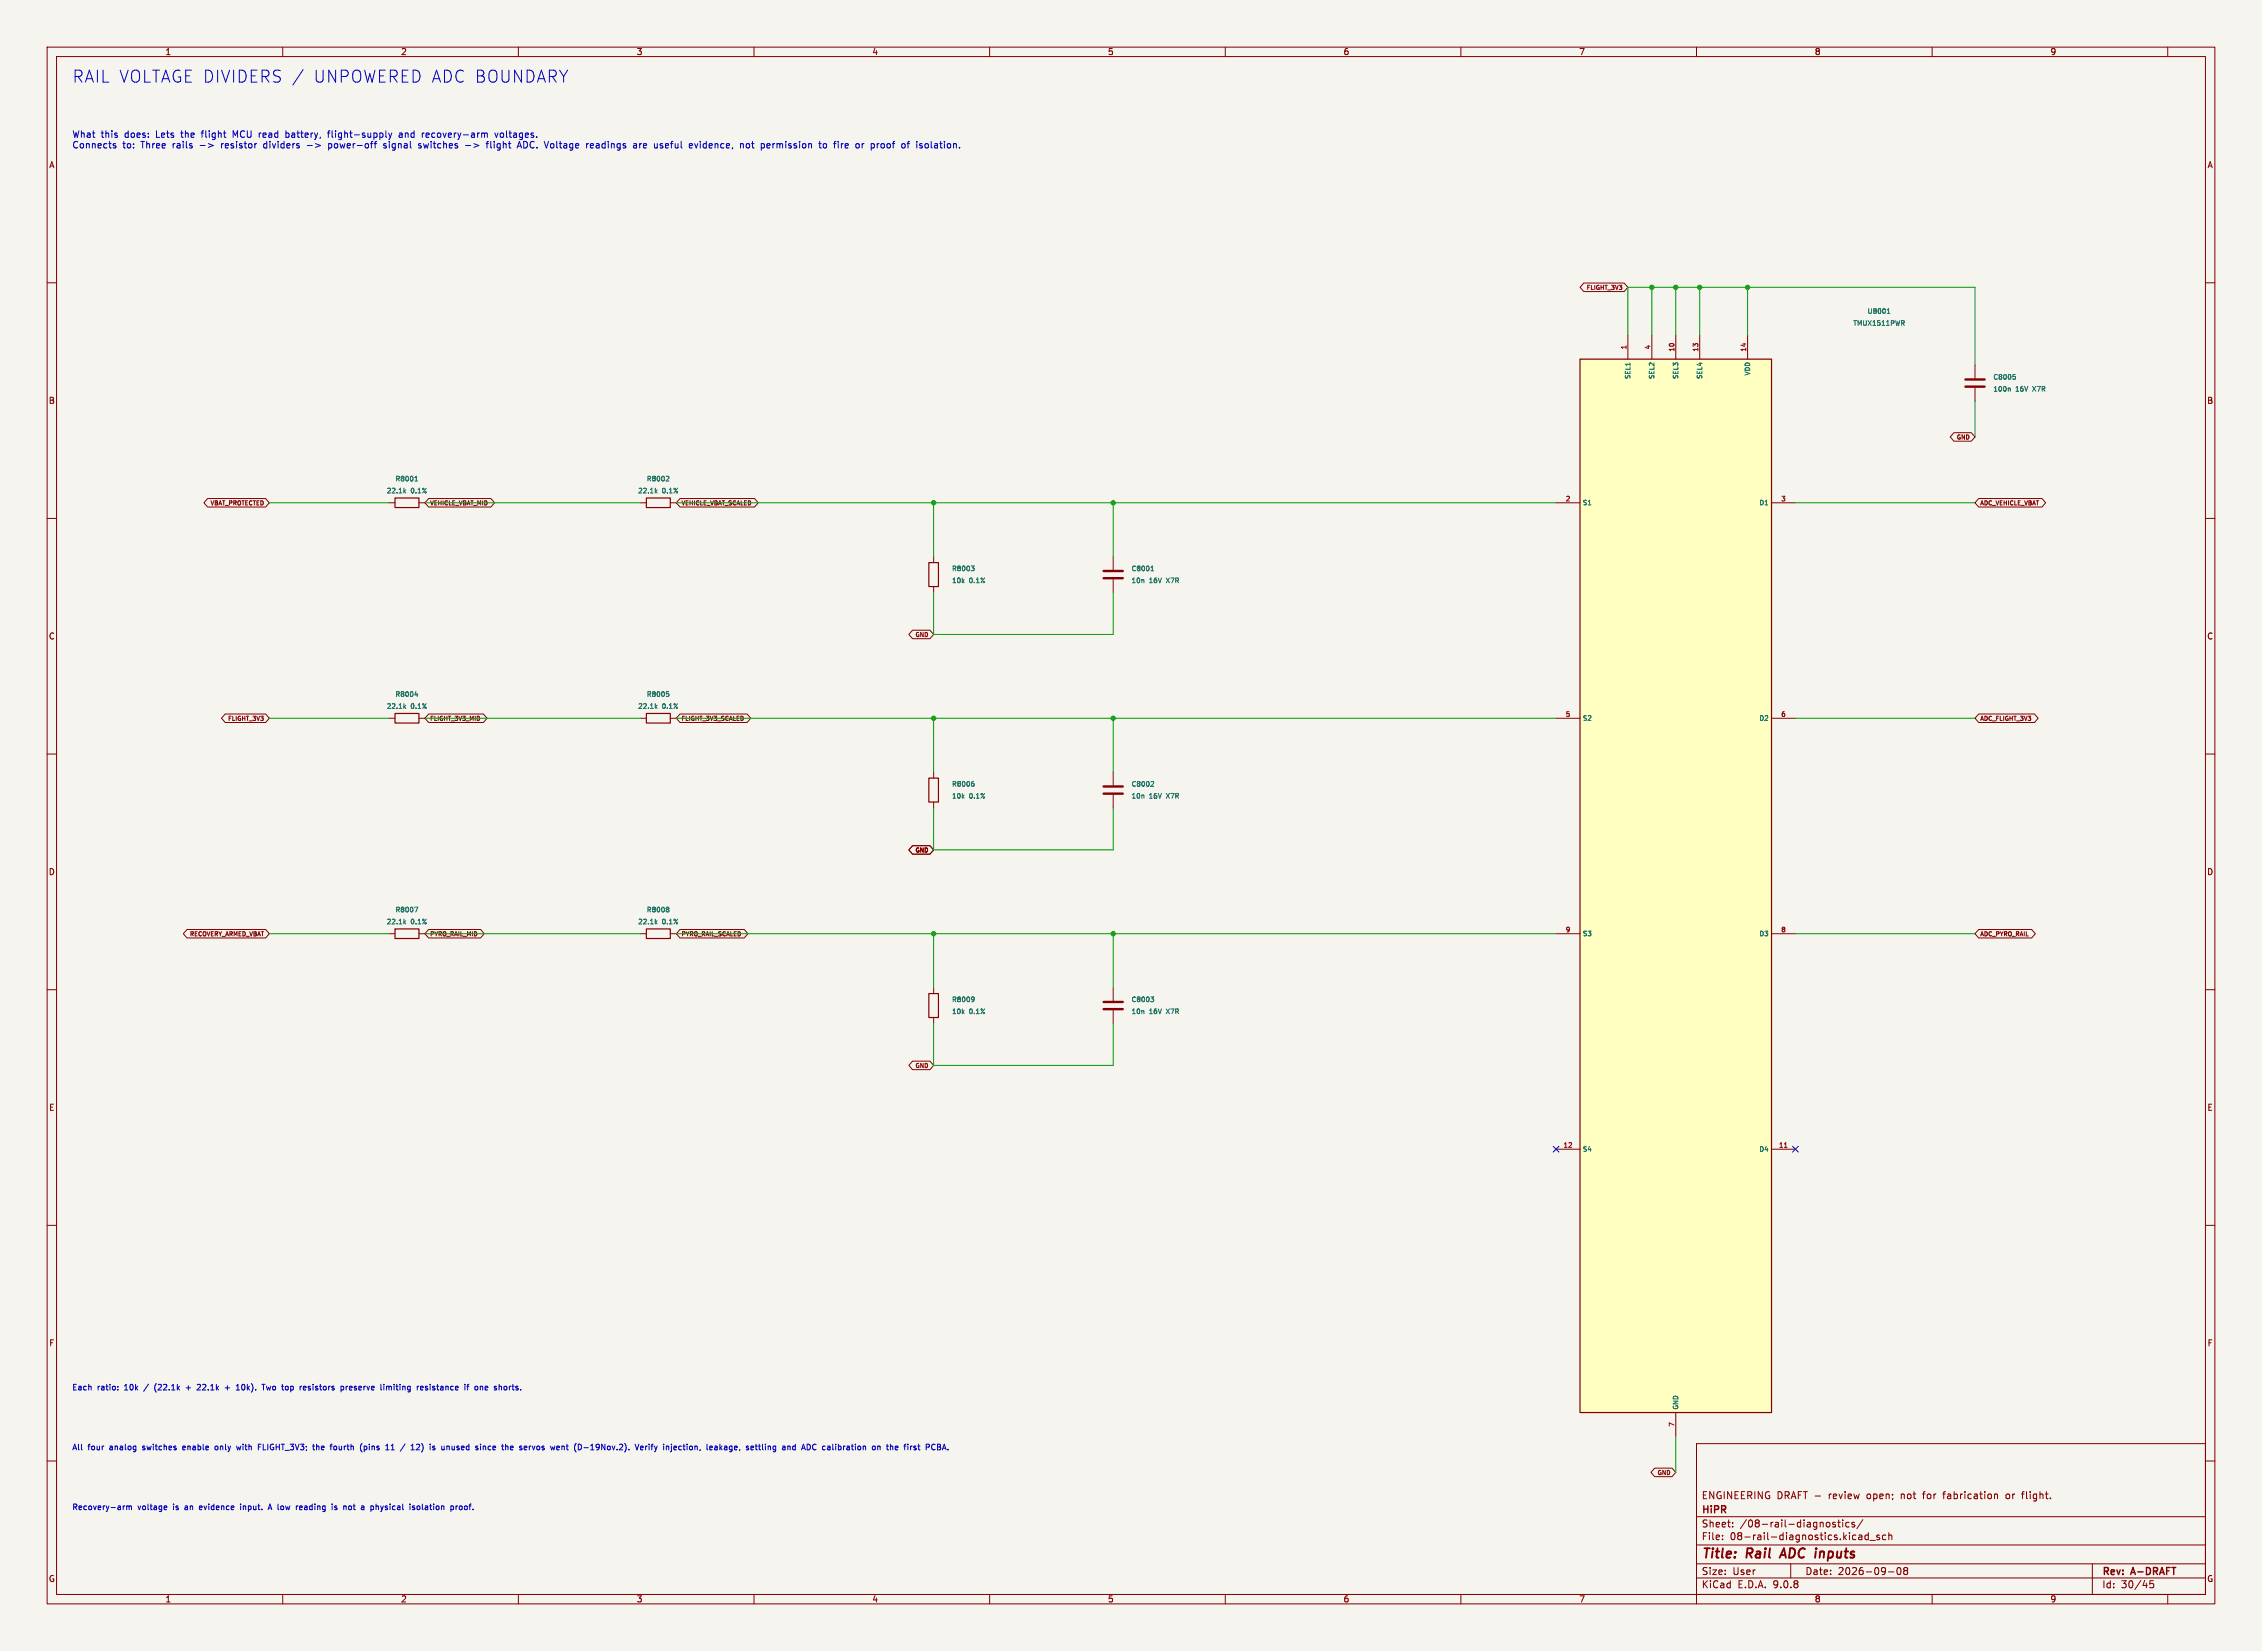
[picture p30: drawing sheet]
<svg xmlns="http://www.w3.org/2000/svg" width="480mm" height="350mm" viewBox="0 0 480 350" stroke-linecap="round" stroke-linejoin="round" font-family="sans-serif">
<defs><g id="words">
<g font-size="3.5" fill="#0000c2">
<text x="15.2" y="17.8">RAIL VOLTAGE DIVIDERS /</text>
<text x="66.2" y="17.8">UNPOWERED ADC BOUNDARY</text>
</g>
<g font-size="2.8" fill="#840000">
<text x="361" y="331.2">Title:</text>
<text x="370.7" y="331.2">Rail</text>
<text x="378.8" y="331.2">ADC inputs</text>
</g>
<g font-size="2.1" fill="#840000">
<text x="361" y="321.5">HiPR</text>
<text x="361" y="318.3">ENGINEERING DRAFT -</text>
<text x="388.2" y="318.3">review</text>
<text x="396.4" y="318.3">open;</text>
<text x="403.8" y="318.3">not</text>
<text x="408.7" y="318.3">for</text>
<text x="413.1" y="318.3">fabrication</text>
<text x="426.5" y="318.3">or</text>
<text x="430.1" y="318.3">flight.</text>
<text x="361" y="327">File:</text>
<text x="361" y="324.3">Sheet:</text>
<text x="367.1" y="327">08-rail-diagnostics.kicad_sch</text>
<text x="369.2" y="324.3">/08-rail-diagnostics/</text>
<text x="361" y="334.4">Size:</text>
<text x="367.7" y="334.4">User</text>
<text x="383" y="334.4">Date:</text>
<text x="390" y="334.4">2026-09-08</text>
<text x="446" y="334.6">Rev:</text>
<text x="452.4" y="334.6">A-DRAFT</text>
<text x="361" y="337.2">KiCad</text>
<text x="368.7" y="337.2">E.D.A.</text>
<text x="376.3" y="337.2">9.0.8</text>
<text x="446" y="337.2">Id:</text>
<text x="450.1" y="337.2">30/45</text>
</g>
<g font-size="1.9" fill="#0000c2">
<text x="15.2" y="29.6">What</text>
<text x="21.4" y="29.6">this</text>
<text x="26.5" y="29.6">does:</text>
<text x="33.3" y="29.6">Lets</text>
<text x="38.8" y="29.6">the</text>
<text x="43.3" y="29.6">flight</text>
<text x="50.1" y="29.6">MCU read</text>
<text x="61.7" y="29.6">battery,</text>
<text x="70.8" y="29.6">flight-supply</text>
<text x="86.1" y="29.6">and</text>
<text x="91.1" y="29.6">recovery-arm</text>
<text x="106.8" y="29.6">voltages.</text>
<text x="15.2" y="31.8">Connects</text>
<text x="26" y="31.8">to:</text>
<text x="30" y="31.8">Three</text>
<text x="36.8" y="31.8">rails</text>
<text x="47.5" y="31.8">resistor</text>
<text x="56.6" y="31.8">dividers</text>
<text x="66" y="31.8">-&gt;</text>
<text x="70.7" y="31.8">power-off</text>
<text x="82.6" y="31.8">signal</text>
<text x="90.2" y="31.8">switches</text>
<text x="100.3" y="31.8">-&gt;</text>
<text x="105" y="31.8">flight</text>
<text x="111.8" y="31.8">ADC. Voltage</text>
<text x="126.7" y="31.8">readings</text>
<text x="136.9" y="31.8">are</text>
<text x="141.5" y="31.8">useful</text>
<text x="149.1" y="31.8">evidence,</text>
<text x="160.1" y="31.8">not</text>
<text x="164.7" y="31.8">permission</text>
<text x="177.2" y="31.8">to</text>
<text x="180.5" y="31.8">fire</text>
<text x="185.3" y="31.8">or</text>
<text x="188.7" y="31.8">proof</text>
<text x="195.4" y="31.8">of</text>
<text x="198.7" y="31.8">isolation.</text>
</g>
<g font-size="1.8" fill="#840000">
<text x="35" y="11.9">1</text>
<text x="85" y="11.9">2</text>
<text x="135" y="11.9">3</text>
<text x="185" y="11.9">4</text>
<text x="235" y="11.9">5</text>
<text x="285" y="11.9">6</text>
<text x="335" y="11.9">7</text>
<text x="385" y="11.9">8</text>
<text x="435" y="11.9">9</text>
<text x="10.3" y="35.9">A</text>
<text x="468.3" y="35.9">A</text>
<text x="10.3" y="85.9">B</text>
<text x="468.3" y="85.9">B</text>
<text x="10.3" y="135.9">C</text>
<text x="468.3" y="135.9">C</text>
<text x="10.3" y="185.9">D</text>
<text x="468.3" y="185.9">D</text>
<text x="10.3" y="235.9">E</text>
<text x="468.3" y="235.9">E</text>
<text x="10.3" y="285.9">F</text>
<text x="468.3" y="285.9">F</text>
<text x="10.3" y="335.9">G</text>
<text x="468.3" y="335.9">G</text>
<text x="35" y="340.2">1</text>
<text x="85" y="340.2">2</text>
<text x="135" y="340.2">3</text>
<text x="185" y="340.2">4</text>
<text x="235" y="340.2">5</text>
<text x="285" y="340.2">6</text>
<text x="335" y="340.2">7</text>
<text x="385" y="340.2">8</text>
<text x="435" y="340.2">9</text>
</g>
<g font-size="1.7" fill="#0000c2">
<text x="15.2" y="295.2">Each</text>
<text x="20.7" y="295.2">ratio:</text>
<text x="26.5" y="295.2">10k</text>
<text x="30.9" y="295.2">/</text>
<text x="33.3" y="295.2">(22.1k</text>
<text x="40.2" y="295.2">+</text>
<text x="42.8" y="295.2">22.1k</text>
<text x="48.9" y="295.2">+</text>
<text x="51.5" y="295.2">10k).</text>
<text x="57.3" y="295.2">Two</text>
<text x="61.7" y="295.2">top</text>
<text x="65.7" y="295.2">resistors</text>
<text x="74.6" y="295.2">preserve</text>
<text x="83.3" y="295.2">limiting</text>
<text x="91.2" y="295.2">resistance</text>
<text x="101.5" y="295.2">if</text>
<text x="103.9" y="295.2">one</text>
<text x="108.2" y="295.2">shorts.</text>
<text x="15.2" y="307.9">All</text>
<text x="18.7" y="307.9">four</text>
<text x="23.4" y="307.9">analog</text>
<text x="30.6" y="307.9">switches</text>
<text x="39.3" y="307.9">enable</text>
<text x="46.4" y="307.9">only</text>
<text x="51.2" y="307.9">with</text>
<text x="56" y="307.9">FLIGHT_3V3;</text>
<text x="67.8" y="307.9">the</text>
<text x="71.8" y="307.9">fourth</text>
<text x="78.3" y="307.9">(pins</text>
<text x="87.3" y="307.9">/</text>
<text x="89.7" y="307.9">12)</text>
<text x="93.9" y="307.9">is</text>
<text x="96.6" y="307.9">unused</text>
<text x="104.1" y="307.9">since</text>
<text x="109.9" y="307.9">the</text>
<text x="113.8" y="307.9">servos</text>
<text x="120.7" y="307.9">went</text>
<text x="125.9" y="307.9">(D-19Nov.2).</text>
<text x="139.1" y="307.9">Verify</text>
<text x="145.2" y="307.9">injection,</text>
<text x="154.6" y="307.9">leakage,</text>
<text x="163.3" y="307.9">settling</text>
<text x="171.1" y="307.9">and</text>
<text x="175.5" y="307.9">ADC calibration</text>
<text x="190.9" y="307.9">on</text>
<text x="194.2" y="307.9">the</text>
<text x="198.1" y="307.9">first</text>
<text x="15.2" y="320.6">Recovery-arm</text>
<text x="29.2" y="320.6">voltage</text>
<text x="36.9" y="320.6">is</text>
<text x="39.5" y="320.6">an</text>
<text x="42.9" y="320.6">evidence</text>
<text x="51.8" y="320.6">input.</text>
<text x="58" y="320.6">A low</text>
<text x="64.2" y="320.6">reading</text>
<text x="72.1" y="320.6">is</text>
<text x="74.7" y="320.6">not</text>
<text x="78.7" y="320.6">a</text>
<text x="80.9" y="320.6">physical</text>
<text x="89.4" y="320.6">isolation</text>
<text x="98.3" y="320.6">proof.</text>
</g>
<g font-size="1.4" fill="#006464">
<text x="393.1" y="69.3">TMUX1511PWR</text>
<text x="396.2" y="66.8">U8001</text>
<text x="346.2" y="80.6" transform="rotate(-90 346.2 80.6)">SEL1</text>
<text x="351.2" y="80.6" transform="rotate(-90 351.2 80.6)">SEL2</text>
<text x="356.3" y="80.6" transform="rotate(-90 356.3 80.6)">SEL3</text>
<text x="361.4" y="80.6" transform="rotate(-90 361.4 80.6)">SEL4</text>
<text x="371.6" y="79.8" transform="rotate(-90 371.6 79.8)">VDD</text>
<text x="422.9" y="83.3">100n</text>
<text x="422.9" y="80.7">C8005</text>
<text x="427.7" y="83.3">16V</text>
<text x="431.6" y="83.3">X7R</text>
<text x="82" y="104.9">22.1k</text>
<text x="83.8" y="102.3">R8001</text>
<text x="87.2" y="104.9">0.1%</text>
<text x="135.3" y="104.9">22.1k</text>
<text x="137.1" y="102.3">R8002</text>
<text x="140.5" y="104.9">0.1%</text>
<text x="335.8" y="107.4">S1</text>
<text x="373.2" y="107.4">D1</text>
<text x="201.9" y="123.9">10k</text>
<text x="201.9" y="121.4">R8003</text>
<text x="205.7" y="123.9">0.1%</text>
<text x="240" y="123.9">10n</text>
<text x="240" y="121.4">C8001</text>
<text x="243.9" y="123.9">16V</text>
<text x="247.7" y="123.9">X7R</text>
<text x="83.8" y="148.1">R8004</text>
<text x="137.1" y="148.1">R8005</text>
<text x="82" y="150.6">22.1k</text>
<text x="87.2" y="150.6">0.1%</text>
<text x="135.3" y="150.6">22.1k</text>
<text x="140.5" y="150.6">0.1%</text>
<text x="335.8" y="153.1">S2</text>
<text x="373.2" y="153.1">D2</text>
<text x="201.9" y="167.1">R8006</text>
<text x="240" y="167.1">C8002</text>
<text x="201.9" y="169.6">10k</text>
<text x="205.7" y="169.6">0.1%</text>
<text x="240" y="169.6">10n</text>
<text x="243.9" y="169.6">16V</text>
<text x="247.7" y="169.6">X7R</text>
<text x="82" y="196.3">22.1k</text>
<text x="83.8" y="193.8">R8007</text>
<text x="87.2" y="196.3">0.1%</text>
<text x="135.3" y="196.3">22.1k</text>
<text x="137.1" y="193.8">R8008</text>
<text x="140.5" y="196.3">0.1%</text>
<text x="335.8" y="198.9">S3</text>
<text x="373.2" y="198.9">D3</text>
<text x="201.9" y="215.4">10k</text>
<text x="201.9" y="212.8">R8009</text>
<text x="205.7" y="215.4">0.1%</text>
<text x="240" y="215.4">10n</text>
<text x="240" y="212.8">C8003</text>
<text x="243.9" y="215.4">16V</text>
<text x="247.7" y="215.4">X7R</text>
<text x="335.8" y="244.6">S4</text>
<text x="373.2" y="244.6">D4</text>
<text x="356.3" y="299.2" transform="rotate(-90 356.3 299.2)">GND</text>
</g>
<g font-size="1.4" fill="#a90000">
<text x="345.2" y="74.3" transform="rotate(-90 345.2 74.3)">1</text>
<text x="350.3" y="74.3" transform="rotate(-90 350.3 74.3)">4</text>
<text x="355.3" y="74.7" transform="rotate(-90 355.3 74.7)">10</text>
<text x="360.4" y="74.7" transform="rotate(-90 360.4 74.7)">13</text>
<text x="370.6" y="74.7" transform="rotate(-90 370.6 74.7)">14</text>
<text x="332.1" y="106.4">2</text>
<text x="377.9" y="106.4">3</text>
<text x="332.1" y="152.1">5</text>
<text x="377.9" y="152.1">6</text>
<text x="332.1" y="197.9">9</text>
<text x="377.9" y="197.9">8</text>
<text x="331.7" y="243.6">12</text>
<text x="377.4" y="243.6">11</text>
<text x="355.3" y="302.9" transform="rotate(-90 355.3 302.9)">7</text>
</g>
<g font-size="1.3" fill="#840000">
<text x="336.5" y="61.7">FLIGHT_3V3</text>
<text x="415.1" y="93.5">GND</text>
<text x="44.5" y="107.4">VBAT_PROTECTED</text>
<text x="91.2" y="107.4">VEHICLE_VBAT_MID</text>
<text x="144.5" y="107.4">VEHICLE_VBAT_SCALED</text>
<text x="420.1" y="107.4">ADC_VEHICLE_VBAT</text>
<text x="194.1" y="135.4">GND</text>
<text x="48.2" y="153.1">FLIGHT_3V3</text>
<text x="91.2" y="153.1">FLIGHT_3V3_MID</text>
<text x="144.5" y="153.1">FLIGHT_3V3_SCALED</text>
<text x="420.1" y="153.1">ADC_FLIGHT_3V3</text>
<text x="194.1" y="181.1">GND</text>
<text x="40.1" y="198.9">RECOVERY_ARMED_VBAT</text>
<text x="91.2" y="198.9">PYRO_RAIL_MID</text>
<text x="144.5" y="198.9">PYRO_RAIL_SCALED</text>
<text x="420.1" y="198.9">ADC_PYRO_RAIL</text>
<text x="194.1" y="226.8">GND</text>
<text x="351.6" y="313.2">GND</text>
</g>
</g></defs>
<path d="M0 0h480v350.3h-480z" fill="#f5f4ef" stroke="#f5f4ef" stroke-width=".21"/>
<g fill="none" stroke="#840000" stroke-width=".21">
<path d="M10 10h460v330.3h-460zM12 12h456v326.3h-456zM60 10v2M110 10v2M160 10v2M210 10v2M260 10v2M310 10v2M360 10v2M410 10v2M460 10v2M10 60h2"/>
<path d="M419.1 77.5v2.8M468 60h2M419.1 82.3v2.8M10 110h2M82.5 106.7h1.3M88.9 106.7h1.3M198.1 118.1v1.3M236.2 118.1v2.8M468 110h2M198.1 124.5v1.2M236.2 122.9v2.8M10 160h2"/>
<path d="M236.2 163.8v2.8M236.2 168.7v2.8M468 160h2M10 210h2M236.2 209.6v2.7M236.2 214.4v2.8M468 210h2M10 260h2M468 260h2M10 310h2M360 306.3h108v32h-108zM412.2 317h.6"/>
<path d="M423.3 317.1h.5l.1 .9M426 317l-.3 .3v.4l.3 .3M429 317h.5M429.5 316.5l-.3 .2v1.3M468 310h2M60 338.3v2M110 338.3v2M160 338.3v2M210 338.3v2M260 338.3v2M310 338.3v2M360 338.3v2"/>
<path d="M360 334.8h108M360 331.8h108M360 327.8h108M360 321.8h108M365.5 326.6v.1M365.5 325.8v.1M367.7 323.9v.1M367.7 323.1v.1M380 331.8v3M388 323l.3 .3v.4l-.3 .3M389.5 323.1l-.4-.1-.2 .2 .1 .2 .5 .2v.3h-.6M390 323h.5"/>
<path d="M390.2 322.5v1.3l.3 .2M391 322.5v.2M391 323v1M392.4 323.1l-.4-.1-.3 .3 .1 .6h.6M393.5 323.1l-.3-.1-.2 .2v.2l.5 .2v.3h-.5M394.5 325.8h.5l.1 .9M394.5 326.6h.6M395.1 326.1l-.6 .1M395.3 322.4l-1.3 2M396.5 325.8l-.5-.1-.3 .3 .2 .6h.6M396.5 325.2v1.5M396.8 326.9h1.2"/>
<path d="M398.8 325.8l-.3-.1-.3 .2 .1 .2 .5 .2v.3h-.6M400.2 325.8l-.5-.1-.2 .3 .1 .6h.6M400.7 333.5h1.2M400.8 325.9l.2-.2 .4 .1 .1 .9M400.8 325.2v1.5M402.7 332.8l.2-.2a.8 .8 0 0 1 .5 .8 .8 .8 0 0 1-.5 .7l-.4-.6zM404.2 333.3l-.2-.3 .2-.4 .5 .1 .1 .2-.3 .4M404.2 333.3l-.2 .2v.5l.2 .1 .5-.1 .1-.2-.1-.4-.2-.1M404.2 333.3h.3M410 338.3v2M444 331.8v6.5M457 335.4h-.8v.7l.2-.1 .5 .1 .1 .2v.5l-.3 .1-.5-.1"/>
<path d="M460 338.3v2"/>
</g>
<path d="M378.5 328.5l-.9 2" fill="none" stroke="#840000" stroke-width=".4"/>
<path d="M83.8 105.7h5.1v2h-5.1zM197.1 119.4h2v5.1h-2z" fill="none" stroke="#840000" stroke-width=".25"/>
<path d="M427.2 79.5h.4M427.3 79.8l.4 .2-.1 .4-.3 .1M426.3 82.3l.3 .2v.5M85.8 104.2l.3 .4M86.1 103.9l-.4 .4M88 102.1h.6M88.1 101.3l.2-.3v1.1M206.1 120.1h.6l-.3 .4 .3 .1v.3l-.2 .2h-.3M244.2 121.1h.6M244.3 120.3l.2-.2v1M244.4 165.8l.3 .1 .1 .2-.6 .7h.6M244.2 211.5h.6l-.3 .4 .3 .1v.4l-.2 .2h-.3" fill="none" stroke="#006464" stroke-width=".21"/>
<path d="M417.1 80.5h4M417.1 82h4M234.2 121.2h4.1M234.2 122.7h4.1M234.2 166.9h4.1M234.2 168.4h4.1M234.2 212.6h4.1M234.2 214.1h4.1" fill="none" stroke="#840000" stroke-width=".51"/>
<path d="M335.3 76.2h40.6v223.5h-40.6z" fill="#ffffc2"/>
<path d="M335.3 76.2h40.6v223.5h-40.6zM137.2 105.7h5v2h-5zM83.8 151.4h5.1v2h-5.1zM137.2 151.4h5v2h-5zM197.1 165.1h2v5.1h-2zM83.8 197.1h5.1v2h-5.1zM137.2 197.1h5v2h-5zM197.1 210.8h2v5.1h-2z" fill="none" stroke="#840000" stroke-width=".25"/>
<g fill="none" stroke="#840000" stroke-width=".21">
<path d="M336.1 60.1h8.6l.7 .9-.7 .9h-8.6l-.8-.9zM345.4 71.1v5.1M350.5 71.1v5.1M355.6 71.1v5.1M360.7 71.1v5.1M370.8 71.1v5.1M414.6 91.8h3.7l.8 .9-.8 .9h-3.7l-.8-.9zM44.1 105.8h12.3l.7 .9-.7 .9h-12.3l-.8-.9zM91 105.8h13.2l.7 .9-.7 .9h-13.2l-.8-.9zM135.9 106.7h1.3M142.2 106.7h1.3M144.3 105.8h15.8l.8 .9-.8 .9h-15.8l-.8-.9z"/>
<path d="M330.2 106.7h5.1M375.9 106.7h5.1M419.9 105.8h13.4l.8 .9-.8 .9h-13.4l-.8-.9zM193.6 133.7h3.7l.8 .9-.8 .9h-3.7l-.7-.9zM47.8 151.5h8.6l.7 .9-.7 .9h-8.6l-.8-.9zM82.5 152.4h1.3M88.9 152.4h1.3M91 151.5h11.6l.8 .9-.8 .9h-11.6l-.8-.9zM135.9 152.4h1.3M142.2 152.4h1.3M144.3 151.5h14.2l.8 .9-.8 .9h-14.2l-.8-.9zM330.2 152.4h5.1"/>
<path d="M375.9 152.4h5.1M419.9 151.5h11.8l.8 .9-.8 .9h-11.8l-.8-.9zM193.6 179.4h3.7l.8 .9-.8 .9h-3.7l-.7-.9zM198.1 163.8v1.3M198.1 170.2v1.3M39.7 197.2h16.7l.7 .9-.7 .9h-16.7l-.8-.9zM82.5 198.1h1.3M88.9 198.1h1.3M91 197.2h11l.8 .9-.8 .9h-11l-.8-.9zM135.9 198.1h1.3M142.2 198.1h1.3M144.3 197.2h13.6l.8 .9-.8 .9h-13.6l-.8-.9z"/>
<path d="M330.2 198.1h5.1M375.9 198.1h5.1M419.9 197.2h11.2l.8 .9-.8 .9h-11.2l-.8-.9zM198.1 209.6v1.2M198.1 215.9v1.3M193.6 225.2h3.7l.8 .9-.8 .9h-3.7l-.7-.9zM330.2 243.8h5.1M375.9 243.8h5.1M355.6 299.7v5.1M351.1 311.5h3.7l.8 .9-.8 .9h-3.7l-.8-.9z"/>
</g>
<path d="M378.7 243.5h.5" fill="none" stroke="#a90000" stroke-width=".21"/>
<g fill="none" stroke="#006464" stroke-width=".21">
<path d="M400.5 66.5h.6M400.6 65.7l.2-.2v1M403.8 68.6l.3 .4M404 68.1v.4M139.1 104.2l.3 .4M139.4 103.9l-.4 .4M141.5 101l.4 .1v.2l-.6 .8h.6M85.8 149.9l.3 .4M86.1 149.6l-.4 .4M88 147.4h.7M88.5 147.1v.7M139.1 149.9l.3 .4"/>
<path d="M139.4 149.6l-.4 .4M141.4 146.8h.5M141.5 147.2l.4 .1v.4l-.4 .1M206.3 166.2l.4 .2v.3l-.4 .1M206.4 165.8h.2M85.8 195.7l.3 .3M86.1 195.4l-.4 .4M88 192.5h.7l-.5 1M139.1 195.7l.3 .3M139.4 195.4l-.4 .4M141.6 192.5l.3 .2-.1 .2M141.6 192.9h.2"/>
<path d="M141.8 192.9l.1 .4-.3 .2M206.3 211.5l.4 .2v.6l-.3 .3M206.7 212l-.4 .2"/>
</g>
<g fill="none" stroke="#009600" stroke-width=".21">
<path d="M345.4 71.1v-10.1h73.7v16.5M350.5 61v10.1M355.6 61v10.1M360.7 61v10.1M370.8 61v10.1M419.1 85.1v7.6M57.1 106.7h25.4M90.2 106.7h45.7M143.5 106.7h186.7M198.1 106.7v11.4M236.2 106.7v11.4M381 106.7h38.1"/>
<path d="M198.1 125.7v8.9h38.1v-8.9M57.1 152.4h25.4M90.2 152.4h45.7M143.5 152.4h186.7M198.1 152.4v11.4M236.2 152.4v11.4M381 152.4h38.1M198.1 171.5v8.8h38.1v-8.8M57.1 198.1h25.4M90.2 198.1h45.7M143.5 198.1h186.7M198.1 198.1v11.5"/>
<path d="M236.2 198.1v11.5M381 198.1h38.1M198.1 217.2v8.9h38.1v-8.9M355.6 304.8v7.6"/>
</g>
<path d="M329.6 243.2l1.2 1.3M330.8 243.2l-1.2 1.3M380.4 243.2l1.2 1.3M381.6 243.2l-1.2 1.3" fill="none" stroke="#000084" stroke-width=".21"/>
<g fill="none" stroke="#0000c2" stroke-width=".21">
<path d="M64.3 14.8l-2.2 3.2M24.1 30.9l.4 .1 .1 .2-.2 .2-.4-.1M24.1 30.5h.4M42.5 30.9h1M44.2 30.5l1.1 .4-1.1 .4M49.9 28.8l-.4-1v1.4M56.1 30.5l-.2 .2 .2 .6M60.7 27.8v1.4M60.7 28.3h.5M60.7 29.1h.5M65.2 30.9h1.1M69.5 28.2h.5"/>
<path d="M69.7 31.3h.6M69.7 30.5h.6M69.7 30.5v1.4M70 27.8l-.3 .2v1.2M79.6 30.2v1.2M81.5 30.5v.4l.4 .1 .1 .2-.2 .2-.4-.1M81.8 30.5h.1M81.9 29l.2 .2M82.5 28.2l.3 1M82.8 29.2l-.3 .4M83.1 28.2l-.3 1M84.7 28.3h.6v.9"/>
<path d="M85.3 28.6h-.4l-.2 .2 .2 .4 .4-.1M89.3 30.5h-.3l-.2 .2 .1 .2 .4 .1v.3h-.5M89.9 28.2h.1M90.6 28.2l-.2 .2v.6l.2 .2M91.1 28.6l-.7 .1M98.8 30.9h1.1M103 28.2l.4 .2v.8M103.1 30.5h.6M103.7 30l-.4 .2v1.2M104.1 30v1.2l.2 .2M105 28.2l.3 1 .4-1M106.2 28.4v.6"/>
<path d="M109.7 31.4l.5-1.4 .5 1.4M109.9 31h.6M111.1 30v1.4h.4M125.3 30.9l.6-.1v-.3h-.4l-.2 .2v.6h.6M134.6 30.5l.5 .2v.7M135.1 31.3l-.5 .1M135.1 30.8l-.5 .1M135.7 30.5v.9M136.1 30.5l-.4 .2M140.3 30.9l.3 .1 .1 .2-.5 .2M140.3 30.5h.3M147.4 30.5l.3 .9 .4-.9"/>
<path d="M158.4 30.6l.2-.1 .4 .1 .1 .5-.2 .2-.3 .1-.2-.1zM159.5 30.5h.5M164 30.5v.9M164.1 30.5l-.1 .2M174.7 30.6l.2-.1 .4 .1 .1 .5-.1 .2-.4 .1-.2-.1zM179.4 31.3h.5M179.4 30.5h.5M180 30.8l-.7 .1M194.5 30v.1M194.5 30.5v.9M197.7 31.3l.1 .1M25 294.8v.1"/>
<path d="M25 294.2v.1M32.9 294.1v.8M39.5 294.5h.9M42.3 293.7l-.4 .2M42.5 294.3l-.7 .6h.7M47.8 294.5h.9M48.3 294v.9M50.1 294.9h.7M50.4 293.9l.1-.2v1.2M55.6 293.7h.7M55.9 293.7v1.2M56.5 294.1l.3 .8"/>
<path d="M60.9 294.1l.3 .3M61.2 294.7l-.3 .2M64.5 294.1l.4 .1v.2l-.5 .1M64.9 294.9h-.4M72.5 294.1l.4 .3v.4l-.4 .1M73.5 294.1v.8M73.8 294.1l-.3 .3M82 294.3l.4-.2 .1 .2M82 294.1v.8M82.5 294.3v.6M82.9 294.1l-.4 .2M89.2 294.5l.6-.1-.1-.2-.3-.1-.2 .2 .1 .6h.4"/>
<path d="M90.7 294.2l-.3-.1-.1 .3 .5 .3M90.8 294.8l-.2 .1h-.3M99.1 294.1h.4M99.5 293.7l-.2 .1M101.2 294.1l-.4 .3v.4l.4 .1M103.5 294.2l-.4-.1-.2 .2 .1 .6h.5M103.5 294.4l-.6 .1M107.2 294.1l.4 .3-.1 .4-.3 .1M26.5 319.5l-.3 .2M26.9 319.7l.3-.2 .2 .2M26.9 319.5v.8M27.4 319.7l.2-.2 .3 .1v.7"/>
<path d="M27.4 319.7v.6M35 319.5l.3 .1 .1 .2-.6 .1M38.8 306.9v.7M39.3 307.1l-.5 .1M42.4 319.6v.7M42.9 319.8l-.6 .1M46 306.8l-.4 .3 .1 .4 .3 .1M50.2 306.8l.2 .8 .3-.5 .2 .5M51.1 319.1v.2M51.1 319.5v.8M54.8 307h.4M55.4 306.4h-.6v1.2"/>
<path d="M57 320h.6M63.1 319.5h.1M64 319.5l-.4 .2v.6h.4M64.1 319.8l-.5 .1M66.3 306.8h.5M66.7 307.6h.1M67.2 306.4v1.2M67.3 306.8l-.1 .2M70.5 319.1v.2M70.5 319.5v.8M71.2 306.8l-.4 .3 .1 .4 .3 .1M71.5 319.6l-.3-.1-.2 .2 .1 .2 .4 .1v.3h-.5"/>
<path d="M74.4 319.5l-.4 .3v.4l.4 .1M76.5 307.3l.3 .8M76.8 306.3l-.3 .8M77.3 306.9l.3-.1 .3 .3M77.3 306.8v1.2M77.9 307.4l-.3 .2h-.3M80.1 319.5l.2 .2v.6M81.9 307.6h.6M83 307.6h.7M83 306.8l.3-.4v1.2M86 306.4l-1.1 1.5M88 319.6l-.3-.1-.2 .2 .1 .2 .4 .1v.3h-.5"/>
<path d="M88.4 306.6l.4-.2 .3 .4-.8 .8h.8M89 319.6l-.3-.1-.2 .3 .1 .5h.4M95.9 306.8v.7l.4 .1M96 319.5l.3 .3v.3l-.3 .2M96.8 319.5v.8M97.1 319.5l-.3 .3M97.9 319.5l-.4 .3v.4l.4 .1M102.5 307l.5-.1 .1 .7M108.5 306.8l.3 .1 .1 .2-.6 .1M108.8 307.6h-.3M112.9 306.8l.3 .8 .3-.8M119.2 307l.5-.1v.7"/>
<path d="M123.9 307.2h.9M125.3 307.6h.7M125.5 306.7l-.2 .1M135.9 307.2l.6-.1-.1-.2-.3-.1-.2 .2 .1 .6h.4M137 306.8v.8M137.3 306.8l-.3 .3M137.7 306.4v.2M137.7 306.8v.8M138.1 306.8h.5M138.6 306.4l-.3 .2v1M144.6 306.9l-.3-.1-.3 .3 .1 .5h.5M152.8 306.4v1.2"/>
<path d="M152.9 307.2l.3 .4M153.2 306.8l-.4 .5M153.7 306.9h.5M154.3 307.1l-.6 .3 .2 .2h.4M160.9 306.8h.5M161.3 307.6h.1M161.8 306.4v1.1l.2 .1M162.4 306.4v.2M162.4 306.8v.8M170.1 307.6l.4-1.2 .4 1.2M170.2 307.3h.6M175 306.8l-.5 .3 .1 .4 .4 .1"/>
<path d="M188.1 306.8h.4M188.3 306.4v1.1l.2 .1M188.9 307l.5-.1 .1 .7M188.9 306.4v1.2M190.4 306.8l-.4 .2v.6h.4M190.5 307.1l-.5 .1M193.2 306.8v.8M193.6 306.8l-.4 .3M197 306.4l.2 .3-.2 .4M35.3 320.3h-.3M56.9 320.3l.4-1.2 .4 1.2"/>
</g>
<g fill="#009600" stroke="#009600" stroke-width=".21">
<circle cx="198.1" cy="198.1" r=".46"/>
<circle cx="355.6" cy="61" r=".46"/>
<circle cx="360.7" cy="61" r=".46"/>
<circle cx="350.5" cy="61" r=".46"/>
<circle cx="370.8" cy="61" r=".46"/>
<circle cx="236.2" cy="106.7" r=".46"/>
<circle cx="236.2" cy="152.4" r=".46"/>
<circle cx="236.2" cy="198.1" r=".46"/>
<circle cx="198.1" cy="106.7" r=".46"/>
<circle cx="198.1" cy="152.4" r=".46"/>
</g>
<use href="#words"/>
</svg>
